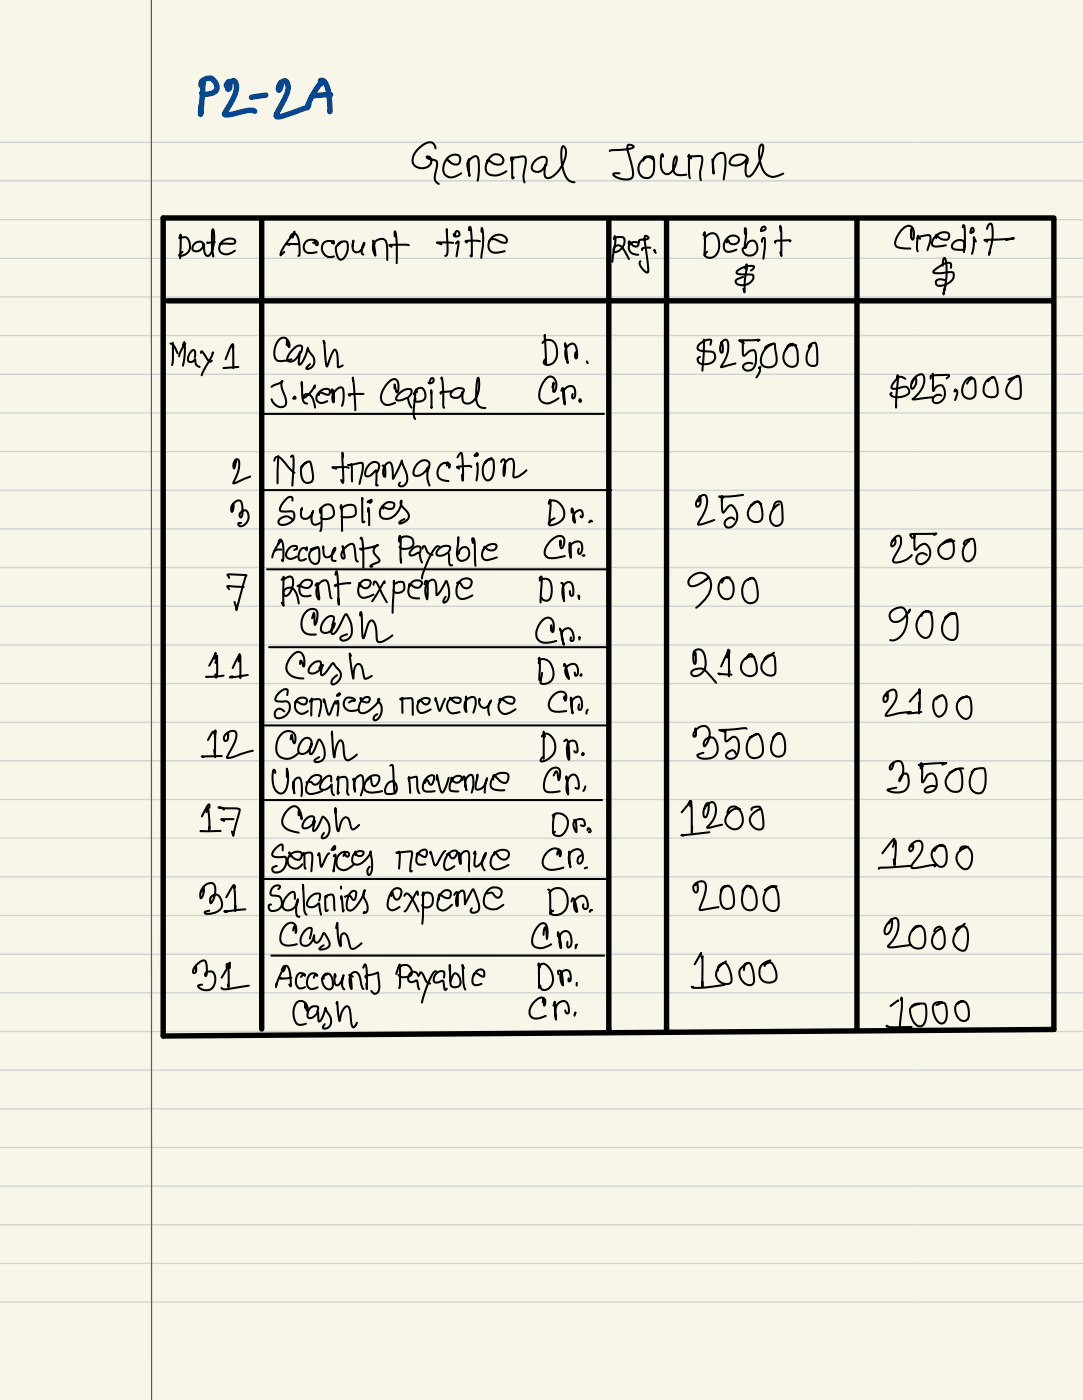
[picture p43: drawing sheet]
<svg xmlns="http://www.w3.org/2000/svg" width="161mm" height="208mm" viewBox="0 0 161 208" stroke-linecap="round" stroke-linejoin="round" font-family="sans-serif">
<defs><g id="words">
<text font-size="101.8" x="89.8" y="129.1">1</text>
<text font-size="5.6" x="59" y="84.6">Payable</text>
<g font-size="5.5">
<text x="61" y="26.1">General</text>
<text x="56.3" y="61">capital</text>
</g>
<g font-size="5.3" fill="#03468f">
<text x="29.3" y="16.2">P2</text>
<text x="40.5" y="16.5">2/</text>
</g>
<text font-size="5.1" x="58.6" y="147.6">Payable</text>
<text font-size="5" x="103.2" y="54.9">$25,888</text>
<text font-size="4.9" x="90.6" y="39.4">Ref.</text>
<g font-size="4.8">
<text x="90.2" y="25.7">Jouinal</text>
<text x="58.3" y="38">title</text>
<text x="138.2" y="42.7">$</text>
</g>
<text font-size="4.7" x="33.4" y="89.5">7</text>
<g font-size="4.6">
<text x="33.5" y="88.9">pent expense</text>
<text x="101.9" y="89.2">988</text>
<text x="102.4" y="145.5">1885</text>
</g>
<g font-size="4.5">
<text x="131.8" y="59.5">$25,888</text>
<text x="41.1" y="77.8">Supplies</text>
<text x="131.7" y="94.2">988</text>
<text x="100.8" y="122.9">1288</text>
</g>
<g font-size="4.4">
<text x="104.1" y="37.5">Debit</text>
<text x="25.1" y="54.7">May</text>
<text x="103" y="77.3">2588</text>
<text x="44.5" y="94.4">eash</text>
<text x="102.3" y="100.3">2188</text>
<text x="130.9" y="140.1">2888</text>
</g>
<g font-size="4.3">
<text x="44.6" y="59.9">Kent</text>
<text x="42.2" y="100.6">eash</text>
<text x="102.6" y="111.6">3588</text>
<text x="131.4" y="116.8">3558</text>
<text x="32.6" y="123.4">Cash</text>
<text x="39.7" y="135.1">salaries expense</text>
</g>
<g font-size="4.2">
<text x="132.5" y="37">credit</text>
<text x="40.5" y="53.9">Cash</text>
<text x="40.5" y="71.1">N8 transaction</text>
<text x="40.5" y="106">Services</text>
<text x="40.2" y="117.2">Unearned</text>
<text x="29.6" y="123.1">17</text>
</g>
<g font-size="4.1">
<text x="40.2" y="83.4">Accounts</text>
<text x="131.9" y="82.9">2588</text>
<text x="40.7" y="112.2">Cash</text>
<text x="40.2" y="128.9">Senvicy</text>
<text x="130" y="128.1">1280</text>
<text x="29.5" y="134.7">31</text>
</g>
<g font-size="4">
<text x="80.3" y="53.3">DD.</text>
<text x="130.8" y="105.8">2188</text>
<text x="79.9" y="112.1">DP.</text>
<text x="102.6" y="134.3">2888</text>
<text x="28.4" y="146">31</text>
<text x="131.2" y="151.5">1888</text>
</g>
<g font-size="3.9">
<text x="26.4" y="37.5">Date</text>
<text x="40.7" y="146.6">Accounts</text>
</g>
<g font-size="3.8">
<text x="41.4" y="37.8">Account</text>
<text x="108.9" y="42.6">$</text>
<text x="79.7" y="59.2">&amp;P.</text>
</g>
<g font-size="3.7">
<text x="79.3" y="94.9">&amp;p.</text>
<text x="29.7" y="111.7">12</text>
<text x="81.1" y="135">DO.</text>
<text x="43.3" y="151.8">Cash</text>
</g>
<g font-size="3.6">
<text x="79.8" y="88.6">DD.</text>
<text x="79.7" y="100.7">D</text>
<text x="80.5" y="117.1">2N.</text>
<text x="41.4" y="140.1">cash</text>
<text x="79.7" y="146.1">Dr.</text>
</g>
<g font-size="3.5">
<text x="40.1" y="59.7">J.</text>
<text x="34.1" y="77.3">③</text>
<text x="81.2" y="77.2">Dr.</text>
</g>
<g font-size="3.4">
<text x="30.4" y="99.9">11</text>
<text x="78.7" y="139.9">&amp;</text>
</g>
<text font-size="3.3" x="34.4" y="71.1">2</text>
<g font-size="3.2">
<text x="33" y="54">1</text>
<text x="80.6" y="82.3">CP.</text>
</g>
<g font-size="3.1">
<text x="81.8" y="123.4">DN.</text>
<text x="58.6" y="128.8">Revenue</text>
</g>
<g font-size="3">
<text x="81.2" y="105.2">CD.</text>
<text x="80.2" y="128.5">cr</text>
<text x="78.2" y="150.6">Cp.</text>
</g>
<text font-size="2.8" x="60.3" y="117.1">Revenue</text>
<text font-size="2.6" x="59.1" y="105.6">Revenue</text>
<text font-size="2.4" x="82.5" y="140.2">D.</text>
<text font-size="2.2" x="83.4" y="100.3">P.</text>
</g></defs>
<path d="M0 0h160.5v207.6h-160.5z" fill="#f7f6e8"/>
<g fill="none" stroke="#d0d2d3" stroke-width=".19">
<path d="M.1 26.8h160.4M.1 21.1h160.4M.1 38.3h160.4M.1 32.6h160.4M.1 55.5h160.4M.1 49.8h160.4M.1 44h160.4M.1 78.4h160.4M.1 72.7h160.4M.1 67h160.4M.1 61.2h160.4M.1 84.2h160.4"/>
<path d="M.1 95.6h160.4M.1 89.9h160.4M.1 112.8h160.4M.1 107.1h160.4M.1 101.4h160.4M.1 118.6h160.4M.1 135.8h160.4M.1 130h160.4M.1 124.3h160.4M.1 141.5h160.4M.1 158.7h160.4M.1 153h160.4"/>
<path d="M.1 147.2h160.4M.1 170.2h160.4M.1 164.4h160.4M.1 175.9h160.4M.1 193.1h160.4M.1 187.3h160.4M.1 181.6h160.4"/>
</g>
<path d="M22.4 0l.1 207.6" fill="none" stroke="#d21e3f" stroke-width=".18"/>
<path d="M24.2 32.3h132v120.3l-132 1zM38.8 32.6v120M90.2 32.8v119.7M98.8 32.7v119.8M127 32.6v119.9M24.8 44.6h131.3" fill="none" stroke="#000" stroke-width=".8"/>
<path d="M90 152.2a.44 .44 0 0 1 .5 0 .44 .44 0 0 1 .1 .6v.4l-.8 .2v-.3a.95 .95 0 0 1 .2-.9zM98.6 152.1a.4 .4 0 0 1 .6 .4v.8h-.8v-.3a.92 .92 0 0 1 .2-.9z" fill="#000"/>
<path d="M110.5 24.3a.8 .8 0 0 0 .2-1 .8 .8 0 0 0-.9-.4 1.39 1.39 0 0 0-1.6 1.3 1.73 1.73 0 0 0 2.5-.6v.3a4.3 4.3 0 0 0-.1 2.1 .39 .39 0 0 0 .7 .1 7.2 7.2 0 0 0 1.8-4.5l-.2-.2a2.55 2.55 0 0 0-.3 2.2 3.1 3.1 0 0 0 1.4 2.5l.4 .1h.5l1.2-.5M38.7 61.4h50.8M38.9 72.7h51.7M39.6 84.4h50.5M39.9 96h50.5M39.1 118.6h50.1M39.3 107.6h50.6M39 130.3h51M40.2 141.7h49.4" fill="none" stroke="#000" stroke-width=".3"/>
<use href="#words"/>
</svg>
